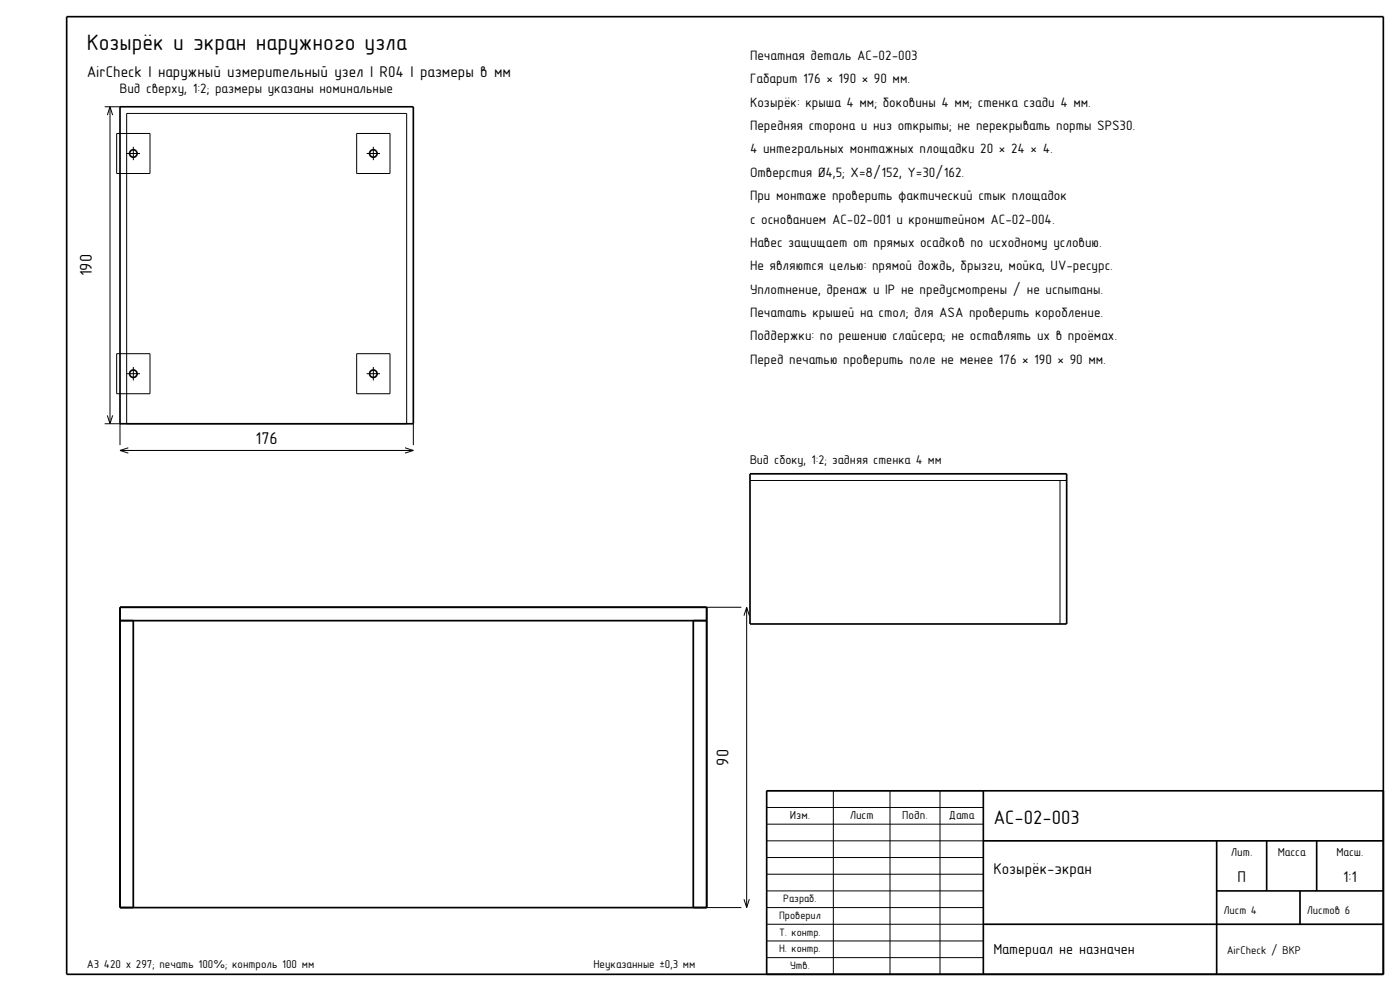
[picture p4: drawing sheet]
<svg xmlns="http://www.w3.org/2000/svg" width="420mm" height="297mm" viewBox="0 0 420 297" stroke-linecap="round" stroke-linejoin="round" font-family="sans-serif">
<defs><g id="words">
<text font-size="6.7" x="26" y="15">Козырёк и экран наружного узла</text>
<text font-size="5.8" x="298" y="247">AC-02-003</text>
<g font-size="5.1">
<text x="27.5" y="82.8" transform="rotate(-90 27.5 82.8)">190</text>
<text x="76.7" y="133.1">176</text>
<text x="218.5" y="229.5" transform="rotate(-90 218.5 229.5)">90</text>
</g>
<g font-size="4.7">
<text x="26" y="23">AirCheck | наружный измерительный узел | R04 | размеры в мм</text>
<text x="298" y="262">Козырёк-экран</text>
<text x="371.2" y="264.5">П</text>
<text x="402.9" y="264.5">1:1</text>
</g>
<text font-size="4.4" x="298" y="286">Материал не назначен</text>
<g font-size="4.1">
<text x="225" y="18">Печатная деталь AC-02-003</text>
<text x="36" y="28">Вид сверху, 1:2; размеры указаны номинальные</text>
<text x="225" y="25">Габарит 176 × 190 × 90 мм.</text>
<text x="225" y="32">Козырёк: крыша 4 мм; боковины 4 мм; стенка сзади 4 мм.</text>
<text x="225" y="39">Передняя сторона и низ открыты; не перекрывать порты SPS30.</text>
<text x="225" y="46">4 интегральных монтажных площадки 20 × 24 × 4.</text>
<text x="225" y="53">Отверстия Ø4,5; X=8/152, Y=30/162.</text>
<text x="225" y="60">При монтаже проверить фактический стык площадок</text>
<text x="225" y="67">с основанием AC-02-001 и кронштейном AC-02-004.</text>
<text x="225" y="74">Навес защищает от прямых осадков по исходному условию.</text>
<text x="225" y="81">Не являются целью: прямой дождь, брызги, мойка, UV-ресурс.</text>
<text x="225" y="88">Уплотнение, дренаж и IP не предусмотрены / не испытаны.</text>
<text x="225" y="95">Печатать крышей на стол; для ASA проверить коробление.</text>
<text x="225" y="102">Поддержки: по решению слайсера; не оставлять их в проёмах.</text>
<text x="225" y="109">Перед печатью проверить поле не менее 176 × 190 × 90 мм.</text>
</g>
<text font-size="3.8" x="225" y="139">Вид сбоку, 1:2; задняя стенка 4 мм</text>
<g font-size="3.5">
<text x="236.9" y="245.6">Изм.</text>
<text x="254.9" y="245.6">Лист</text>
<text x="270.7" y="245.6">Подп.</text>
<text x="284.7" y="245.6">Дата</text>
<text x="369.3" y="256.6">Лит.</text>
<text x="383.3" y="256.6">Масса</text>
<text x="400.9" y="256.6">Масш.</text>
</g>
<g font-size="3.4">
<text x="367" y="274">Лист 4</text>
<text x="392" y="274">Листов 6</text>
<text x="368" y="286">AirCheck / ВКР</text>
<text x="26" y="290">А3 420 x 297; печать 100%; контроль 100 мм</text>
<text x="178" y="290">Неуказанные ±0,3 мм</text>
</g>
<g font-size="3.2">
<text x="233.7" y="275.5">Проверил</text>
<text x="235" y="270.5">Разраб.</text>
<text x="233.7" y="280.5">Т. контр.</text>
<text x="233.7" y="285.5">Н. контр.</text>
<text x="237" y="290.5">Утв.</text>
</g>
</g></defs>
<g fill="none" stroke="#000" stroke-width=".5">
<path d="M20 5h395v287h-395zM36 32h88v95h-88zM225 142h95v45h-95zM36 182h176v90h-176zM36 186h176M40 186v86M208 186v86M295 237v55M415 237h-185v55M295 252h120M365 252v40M380 252v15"/>
<path d="M395 252v15M295 277h120M365 267h50M390 267v10"/>
<circle cx="40" cy="46" r="1.13"/>
<circle cx="112" cy="46" r="1.13"/>
<circle cx="40" cy="112" r="1.13"/>
<circle cx="112" cy="112" r="1.13"/>
</g>
<g fill="none" stroke="#000" stroke-width=".3">
<path d="M31.4 32h4.6M33 32v95M33 32l-.8 2.5M33 32l.8 2.5M38 34h84v93h-84zM35 40h10v12h-10zM107 40h10v12h-10zM35 106h10v12h-10zM107 106h10v12h-10zM31.4 127h4.6v6.4M32.2 124.5l.8 2.5M33.8 124.5l-.8 2.5"/>
<path d="M36 135h88M36 135l2.5 .8M38.5 134.2l-2.5 .8M121.5 134.2l2.5 .8M124 127v6.4M124 135l-2.5 .8M225 144h95M318 144v43M40 186h168v86h-168zM212 182h10.4M224 182v90M224 182l-.8 2.5"/>
<path d="M224 182l.8 2.5M230 237h65M250 237v55M267 237v55M282 237v55M230 257h65M230 252h65M230 247h65M230 242h65M212 272h10.4M223.2 269.5l.8 2.5M224.8 269.5l-.8 2.5"/>
<path d="M230 277h65M230 272h65M230 267h65M230 262h65M230 287h65M230 282h65"/>
</g>
<path d="M38 46h4M40 48v-4M110 46h4M112 48v-4M38 112h4M40 114v-4M110 112h4M112 114v-4" fill="none" stroke="#000" stroke-width=".3" stroke-dasharray="7 2 1 2" stroke-linecap="butt"/>
<use href="#words"/>
</svg>
